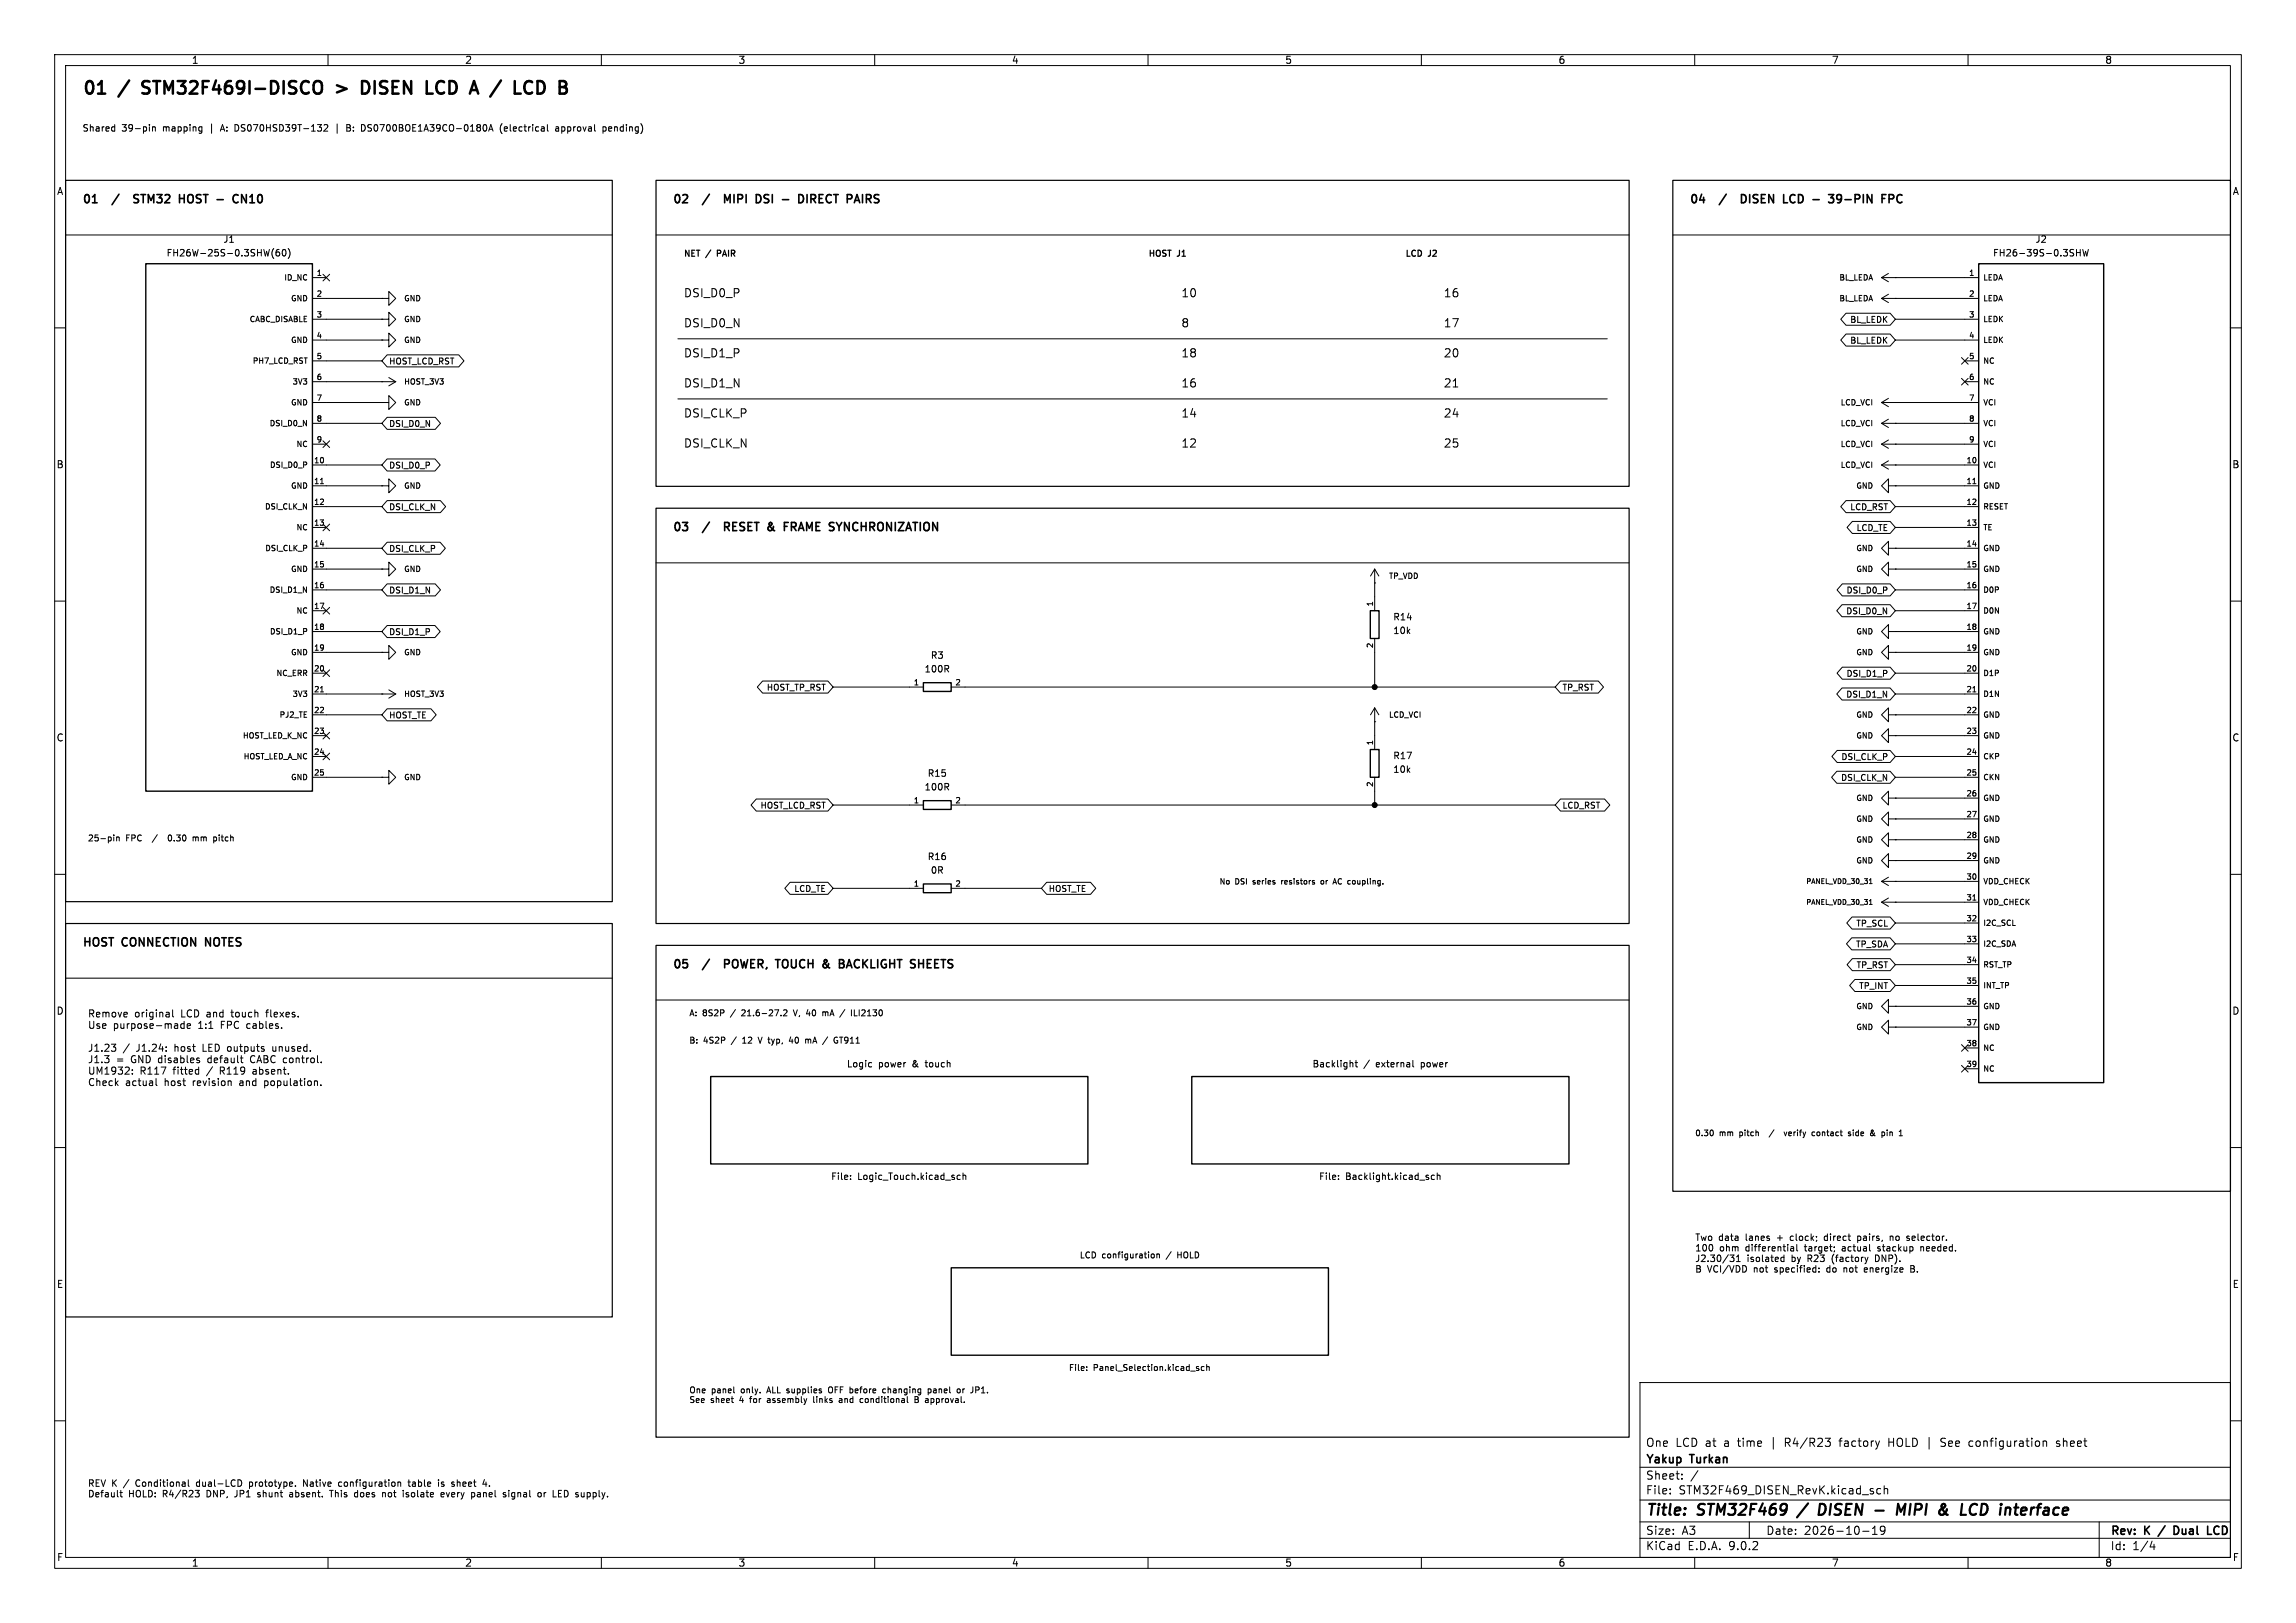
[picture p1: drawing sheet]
<svg xmlns="http://www.w3.org/2000/svg" width="420mm" height="297mm" viewBox="0 0 420 297" stroke-linecap="round" stroke-linejoin="round" font-family="sans-serif">
<defs><g id="words">
<g font-size="3.2">
<text x="15" y="18.4">01</text>
<text x="27.1" y="18.4">STM32F469I-DISCO</text>
<text x="69.1" y="18.4">DISEN</text>
<text x="81.8" y="18.4">LCD</text>
<text x="95.6" y="18.4">/</text>
<text x="100.7" y="18.4">LCD</text>
</g>
<g font-size="2.8">
<text x="301" y="277.9">Title:</text>
<text x="310.6" y="277.9">STM32F469</text>
<text x="334.3" y="277.9">DISEN</text>
<text x="350.2" y="277.9">MIPI</text>
<text x="358.7" y="277.9">&amp;</text>
<text x="363.5" y="277.9">LCD</text>
<text x="371.5" y="277.9">interface</text>
</g>
<g font-size="2.1">
<text x="15" y="38">01</text>
<text x="26.4" y="38">STM32</text>
<text x="35.3" y="38">HOST</text>
<text x="42.7" y="38">-</text>
<text x="46.3" y="38">CN10</text>
<text x="123" y="38">02</text>
<text x="134.4" y="38">MIPI</text>
<text x="140.8" y="38">DSI</text>
<text x="146.2" y="38">-</text>
<text x="149.8" y="38">DIRECT</text>
<text x="159.2" y="38">PAIRS</text>
<text x="309" y="38">04</text>
<text x="320.4" y="38">DISEN</text>
<text x="328.7" y="38">LCD</text>
<text x="334.7" y="38">-</text>
<text x="338.3" y="38">39-PIN</text>
<text x="125" y="54.7">DSI_D0_P</text>
<text x="216" y="54.7">10</text>
<text x="264" y="54.7">16</text>
<text x="125" y="65.7">DSI_D1_P</text>
<text x="125" y="60.2">DSI_D0_N</text>
<text x="216" y="60.2">8</text>
<text x="216" y="65.7">18</text>
<text x="264" y="65.7">20</text>
<text x="264" y="60.2">17</text>
<text x="125" y="71.2">DSI_D1_N</text>
<text x="216" y="71.2">16</text>
<text x="264" y="71.2">21</text>
<text x="125" y="76.7">DSI_CLK_P</text>
<text x="216" y="76.7">14</text>
<text x="264" y="76.7">24</text>
<text x="125" y="82.2">DSI_CLK_N</text>
<text x="216" y="82.2">12</text>
<text x="264" y="82.2">25</text>
<text x="123" y="98">03</text>
<text x="134.4" y="98">RESET</text>
<text x="142.9" y="98">&amp;</text>
<text x="146.5" y="98">FRAME SYNCHRONIZATION</text>
<text x="15" y="174">HOST</text>
<text x="22.5" y="174">CONNECTION</text>
<text x="38.3" y="174">NOTES</text>
<text x="123" y="178">05</text>
<text x="134.4" y="178">POWER,</text>
<text x="144.5" y="178">TOUCH</text>
<text x="153.6" y="178">&amp;</text>
<text x="157.2" y="178">BACKLIGHT SHEETS</text>
<text x="301" y="268.2">Yakup</text>
<text x="301" y="265">One</text>
<text x="306.5" y="265">LCD at</text>
<text x="309.3" y="268.2">Turkan</text>
<text x="315.5" y="265">a</text>
<text x="318.2" y="265">time</text>
<text x="324.3" y="265">|</text>
<text x="327.1" y="265">R4/R23</text>
<text x="337.2" y="265">factory</text>
<text x="346.3" y="265">HOLD</text>
<text x="356.2" y="265">See</text>
<text x="361.5" y="265">configuration</text>
<text x="377.7" y="265">sheet</text>
<text x="301" y="273.7">File:</text>
<text x="301" y="271">Sheet:</text>
<text x="307.1" y="273.7">STM32F469_DISEN_RevK.kicad_sch</text>
<text x="301" y="281.1">Size:</text>
<text x="307.6" y="281.1">A3</text>
<text x="323" y="281.1">Date:</text>
<text x="330" y="281.1">2026-10-19</text>
<text x="386" y="281.3">Rev:</text>
<text x="392.4" y="281.3">K</text>
<text x="398.9" y="281.3">Dual</text>
<text x="405.7" y="281.3">LCD</text>
<text x="301" y="283.9">KiCad</text>
<text x="308.7" y="283.9">E.D.A.</text>
<text x="316.3" y="283.9">9.0.2</text>
<text x="386" y="283.9">Id:</text>
<text x="390.1" y="283.9">1/4</text>
</g>
<g font-size="1.8">
<text x="35" y="11.9">1</text>
<text x="85" y="11.9">2</text>
<text x="135" y="11.9">3</text>
<text x="185" y="11.9">4</text>
<text x="235" y="11.9">5</text>
<text x="285" y="11.9">6</text>
<text x="335" y="11.9">7</text>
<text x="385" y="11.9">8</text>
<text x="10.3" y="35.9">A</text>
<text x="408.3" y="35.9">A</text>
<text x="10.3" y="85.9">B</text>
<text x="408.2" y="85.9">B</text>
<text x="10.3" y="135.9">C</text>
<text x="408.2" y="135.9">C</text>
<text x="10.3" y="185.9">D</text>
<text x="408.2" y="185.9">D</text>
<text x="16" y="186.5">Remove</text>
<text x="16" y="188.6">Use</text>
<text x="20.7" y="188.6">purpose-made</text>
<text x="24.6" y="186.5">original</text>
<text x="33.2" y="186.5">LCD and</text>
<text x="36.4" y="188.6">1:1</text>
<text x="40.7" y="188.6">FPC</text>
<text x="42.8" y="186.5">touch</text>
<text x="45.6" y="188.6">cables.</text>
<text x="49.4" y="186.5">flexes.</text>
<text x="16" y="192.8">J1.23</text>
<text x="16" y="194.9">J1.3</text>
<text x="16" y="197">UM1932:</text>
<text x="21.3" y="194.9">=</text>
<text x="22.5" y="192.8">/</text>
<text x="24.1" y="194.9">GND disables</text>
<text x="25.1" y="192.8">J1.24:</text>
<text x="25.6" y="197">R117</text>
<text x="31.8" y="197">fitted</text>
<text x="32.2" y="192.8">host</text>
<text x="37.5" y="192.8">LED outputs</text>
<text x="38.1" y="197">/</text>
<text x="38.5" y="194.9">default</text>
<text x="40.7" y="197">R119</text>
<text x="46.5" y="194.9">CABC control.</text>
<text x="46.9" y="197">absent.</text>
<text x="50.7" y="192.8">unused.</text>
<text x="16" y="199.1">Check</text>
<text x="22.9" y="199.1">actual</text>
<text x="30.2" y="199.1">host</text>
<text x="35.5" y="199.1">revision</text>
<text x="44.3" y="199.1">and</text>
<text x="49" y="199.1">population.</text>
<text x="10.3" y="235.9">E</text>
<text x="408.3" y="235.9">E</text>
<text x="10.3" y="285.9">F</text>
<text x="35" y="286.9">1</text>
<text x="85" y="286.9">2</text>
<text x="135" y="286.9">3</text>
<text x="185" y="286.9">4</text>
<text x="235" y="286.9">5</text>
<text x="285" y="286.9">6</text>
<text x="335" y="286.9">7</text>
<text x="385" y="286.9">8</text>
<text x="408.3" y="285.9">F</text>
</g>
<g font-size="1.7">
<text x="15" y="24.4">Shared</text>
<text x="22.3" y="24.4">39-pin</text>
<text x="29.9" y="24.4">mapping</text>
<text x="38.7" y="24.4">|</text>
<text x="41" y="24.4">A: DS070HSD39T-132</text>
<text x="64.6" y="24.4">B:</text>
<text x="67.5" y="24.4">DS0700BOE1A39CO-0180A</text>
<text x="93.1" y="24.4">(electrical</text>
<text x="103.5" y="24.4">approval</text>
<text x="112.3" y="24.4">pending)</text>
<text x="30.4" y="47.1">FH26W-25S-0.3SHW(60)</text>
<text x="40.8" y="44.6">J1</text>
<text x="364.5" y="47.1">FH26-39S-0.3SHW</text>
<text x="372.2" y="44.6">J2</text>
<text x="254.8" y="113.7">R14</text>
<text x="254.8" y="116.2">10k</text>
<text x="169" y="123.3">100R</text>
<text x="170.2" y="120.8">R3</text>
<text x="169.6" y="142.3">R15</text>
<text x="254.8" y="139.1">R17</text>
<text x="254.8" y="141.6">10k</text>
<text x="169" y="144.8">100R</text>
<text x="169.6" y="157.6">R16</text>
<text x="170.2" y="160.1">0R</text>
<text x="154.8" y="195.5">Logic</text>
<text x="160.7" y="195.5">power</text>
<text x="167" y="195.5">&amp;</text>
<text x="169.6" y="195.5">touch</text>
<text x="240" y="195.5">Backlight</text>
<text x="249.5" y="195.5">/</text>
<text x="251.9" y="195.5">external</text>
<text x="260.2" y="195.5">power</text>
<text x="151.9" y="216.1">File:</text>
<text x="156.9" y="216.1">Logic_Touch.kicad_sch</text>
<text x="241.2" y="216.1">File:</text>
<text x="246.2" y="216.1">Backlight.kicad_sch</text>
<text x="310" y="227.4">Two</text>
<text x="314.4" y="227.4">data</text>
<text x="319.5" y="227.4">lanes</text>
<text x="325.4" y="227.4">+</text>
<text x="328" y="227.4">clock;</text>
<text x="334.5" y="227.4">direct</text>
<text x="340.7" y="227.4">pairs,</text>
<text x="346.9" y="227.4">no</text>
<text x="350.2" y="227.4">selector.</text>
<text x="310" y="229.3">100</text>
<text x="310" y="231.3">J2.30/31</text>
<text x="310" y="233.2">B</text>
<text x="312.3" y="233.2">VCI/VDD</text>
<text x="314.6" y="229.3">ohm</text>
<text x="319.5" y="229.3">differential</text>
<text x="319.6" y="231.3">isolated</text>
<text x="320.9" y="233.2">not</text>
<text x="324.9" y="233.2">specified:</text>
<text x="327.9" y="231.3">by</text>
<text x="330.5" y="229.3">target;</text>
<text x="331" y="231.3">R23</text>
<text x="334.7" y="233.2">do</text>
<text x="335.6" y="231.3">(factory</text>
<text x="337.5" y="229.3">actual</text>
<text x="338" y="233.2">not</text>
<text x="342" y="233.2">energize</text>
<text x="343.8" y="231.3">DNP).</text>
<text x="344.2" y="229.3">stackup</text>
<text x="350.7" y="233.2">B.</text>
<text x="352.3" y="229.3">needed.</text>
<text x="16" y="272.4">REV K</text>
<text x="16" y="274.3">Default</text>
<text x="22.8" y="272.4">/</text>
<text x="23.5" y="274.3">HOLD:</text>
<text x="25.2" y="272.4">Conditional</text>
<text x="29.9" y="274.3">R4/R23</text>
<text x="36.5" y="272.4">dual-LCD</text>
<text x="38.1" y="274.3">DNP,</text>
<text x="43.5" y="274.3">JP1</text>
<text x="46.3" y="272.4">prototype.</text>
<text x="47.9" y="274.3">shunt</text>
<text x="53.9" y="274.3">absent.</text>
<text x="56.4" y="272.4">Native</text>
<text x="61.6" y="274.3">This</text>
<text x="63.1" y="272.4">configuration</text>
<text x="66.3" y="274.3">does</text>
<text x="71.6" y="274.3">not</text>
<text x="75.5" y="274.3">isolate</text>
<text x="76.1" y="272.4">table</text>
<text x="81.8" y="272.4">is</text>
<text x="82.7" y="274.3">every</text>
<text x="84.5" y="272.4">sheet</text>
<text x="88.5" y="274.3">panel</text>
<text x="94.5" y="274.3">signal</text>
<text x="101.1" y="274.3">or</text>
<text x="104.1" y="274.3">LED supply.</text>
</g>
<g font-size="1.5">
<text x="125" y="47.5">NET</text>
<text x="131.7" y="47.5">PAIR</text>
<text x="210" y="47.5">HOST</text>
<text x="215.5" y="47.5">J1</text>
<text x="257" y="47.5">LCD</text>
<text x="261.4" y="47.5">J2</text>
<text x="338.3" y="59.3">BL_LEDK</text>
<text x="338.3" y="63.1">BL_LEDK</text>
<text x="71.1" y="66.9">HOST_LCD_RST</text>
<text x="71.1" y="78.3">DSI_D0_N</text>
<text x="71.1" y="85.9">DSI_D0_P</text>
<text x="71.1" y="93.6">DSI_CLK_N</text>
<text x="338.3" y="93.6">LCD_RST</text>
<text x="71.1" y="101.2">DSI_CLK_P</text>
<text x="339.5" y="97.4">LCD_TE</text>
<text x="71.1" y="108.8">DSI_D1_N</text>
<text x="337.6" y="112.6">DSI_D0_N</text>
<text x="337.6" y="108.8">DSI_D0_P</text>
<text x="71.1" y="116.4">DSI_D1_P</text>
<text x="337.6" y="124">DSI_D1_P</text>
<text x="71.1" y="131.7">HOST_TE</text>
<text x="140.1" y="126.6">HOST_TP_RST</text>
<text x="285.7" y="126.6">TP_RST</text>
<text x="337.6" y="127.9">DSI_D1_N</text>
<text x="336.6" y="143.1">DSI_CLK_N</text>
<text x="336.7" y="139.3">DSI_CLK_P</text>
<text x="139" y="148.2">HOST_LCD_RST</text>
<text x="285.7" y="148.2">LCD_RST</text>
<text x="16" y="154.3">25-pin</text>
<text x="23" y="154.3">FPC</text>
<text x="28.3" y="154.3">/</text>
<text x="31.6" y="154.3">0.30</text>
<text x="36.4" y="154.3">mm</text>
<text x="40.4" y="154.3">pitch</text>
<text x="145.2" y="163.4">LCD_TE</text>
<text x="191.7" y="163.4">HOST_TE</text>
<text x="339.4" y="173.6">TP_SDA</text>
<text x="339.4" y="169.8">TP_SCL</text>
<text x="339.5" y="177.4">TP_RST</text>
<text x="339.9" y="181.2">TP_INT</text>
<text x="126" y="191.3">B:</text>
<text x="126" y="186.3">A:</text>
<text x="128.5" y="186.3">8S2P</text>
<text x="128.7" y="191.3">4S2P</text>
<text x="133.9" y="186.3">/</text>
<text x="134" y="191.3">/</text>
<text x="136.1" y="186.3">21.6-27.2</text>
<text x="136.2" y="191.3">12</text>
<text x="139.4" y="191.3">V typ,</text>
<text x="145.5" y="191.3">40</text>
<text x="145.9" y="186.3">V,</text>
<text x="148.4" y="186.3">40</text>
<text x="148.7" y="191.3">mA</text>
<text x="151.6" y="186.3">mA</text>
<text x="152.1" y="191.3">/</text>
<text x="154.4" y="191.3">GT911</text>
<text x="155.1" y="186.3">/</text>
<text x="157.3" y="186.3">ILI2130</text>
<text x="310" y="208.3">0.30</text>
<text x="314.5" y="208.3">mm</text>
<text x="318.4" y="208.3">pitch</text>
<text x="327.6" y="208.3">verify</text>
<text x="332.9" y="208.3">contact</text>
<text x="339.8" y="208.3">side</text>
<text x="344" y="208.3">&amp;</text>
<text x="346.4" y="208.3">pin</text>
<text x="197.4" y="230.5">LCD</text>
<text x="201.6" y="230.5">configuration</text>
<text x="213.5" y="230.5">/</text>
<text x="215.8" y="230.5">HOLD</text>
<text x="195.4" y="251.1">File:</text>
<text x="200" y="251.1">Panel_Selection.kicad_sch</text>
<text x="126" y="255.3">One</text>
<text x="126" y="257.1">See</text>
<text x="130" y="257.1">sheet</text>
<text x="130.2" y="255.3">panel</text>
<text x="135.5" y="257.1">4</text>
<text x="135.7" y="255.3">only.</text>
<text x="137.6" y="257.1">for</text>
<text x="140.7" y="255.3">ALL</text>
<text x="141" y="257.1">assembly</text>
<text x="144.5" y="255.3">supplies</text>
<text x="149.7" y="257.1">links</text>
<text x="152.4" y="255.3">OFF before</text>
<text x="154.6" y="257.1">and</text>
<text x="158.7" y="257.1">conditional</text>
<text x="162.8" y="255.3">changing</text>
<text x="168.9" y="257.1">B</text>
<text x="171.1" y="257.1">approval.</text>
<text x="171.3" y="255.3">panel</text>
<text x="176.9" y="255.3">or</text>
<text x="179.7" y="255.3">JP1.</text>
</g>
<g font-size="1.4">
<text x="51.9" y="51.5">ID_NC</text>
<text x="57.8" y="50.5">1</text>
<text x="336.4" y="51.5">BL_LEDA</text>
<text x="360.1" y="50.5">1</text>
<text x="362.7" y="51.5">LEDA</text>
<text x="45.5" y="59.1">CABC_DISABLE</text>
<text x="53.1" y="55.3">GND</text>
<text x="57.8" y="54.4">2</text>
<text x="57.8" y="58.2">3</text>
<text x="73.8" y="55.3">GND</text>
<text x="73.8" y="59.1">GND</text>
<text x="336.4" y="55.3">BL_LEDA</text>
<text x="360.1" y="54.4">2</text>
<text x="360.1" y="58.2">3</text>
<text x="362.7" y="55.3">LEDA</text>
<text x="362.7" y="59.1">LEDK</text>
<text x="53.1" y="63">GND</text>
<text x="57.8" y="62">4</text>
<text x="57.8" y="65.8">5</text>
<text x="73.8" y="63">GND</text>
<text x="360.1" y="62">4</text>
<text x="360.1" y="65.8">5</text>
<text x="362.7" y="63">LEDK</text>
<text x="46.1" y="66.8">PH7_LCD_RST</text>
<text x="53.4" y="70.6">3V3</text>
<text x="57.8" y="69.6">6</text>
<text x="73.8" y="70.6">HOST_3V3</text>
<text x="360.1" y="69.6">6</text>
<text x="362.7" y="66.8">NC</text>
<text x="362.7" y="70.6">NC</text>
<text x="53.1" y="74.4">GND</text>
<text x="57.8" y="73.4">7</text>
<text x="57.8" y="77.2">8</text>
<text x="73.8" y="74.4">GND</text>
<text x="336.6" y="74.4">LCD_VCI</text>
<text x="360.1" y="73.4">7</text>
<text x="360.1" y="77.2">8</text>
<text x="362.7" y="74.4">VCI</text>
<text x="49.2" y="78.2">DSI_D0_N</text>
<text x="54.1" y="82">NC</text>
<text x="57.8" y="81">9</text>
<text x="336.6" y="78.2">LCD_VCI</text>
<text x="336.6" y="82">LCD_VCI</text>
<text x="360.1" y="81">9</text>
<text x="362.7" y="78.2">VCI</text>
<text x="362.7" y="82">VCI</text>
<text x="49.2" y="85.8">DSI_D0_P</text>
<text x="53.1" y="89.6">GND</text>
<text x="57.3" y="84.8">10</text>
<text x="57.3" y="88.6">11</text>
<text x="73.8" y="89.6">GND</text>
<text x="336.6" y="85.8">LCD_VCI</text>
<text x="339.4" y="89.6">GND</text>
<text x="359.6" y="84.8">10</text>
<text x="359.6" y="88.6">11</text>
<text x="362.7" y="85.8">VCI</text>
<text x="362.7" y="89.6">GND</text>
<text x="48.3" y="93.4">DSI_CLK_N</text>
<text x="57.3" y="92.5">12</text>
<text x="359.6" y="92.5">12</text>
<text x="362.7" y="93.4">RESET</text>
<text x="48.4" y="101.1">DSI_CLK_P</text>
<text x="54.1" y="97.2">NC</text>
<text x="57.3" y="96.3">13</text>
<text x="57.3" y="100.1">14</text>
<text x="339.4" y="101.1">GND</text>
<text x="359.6" y="96.3">13</text>
<text x="359.6" y="100.1">14</text>
<text x="362.7" y="97.2">TE</text>
<text x="362.7" y="101.1">GND</text>
<text x="53.1" y="104.9">GND</text>
<text x="57.3" y="103.9">15</text>
<text x="57.3" y="107.7">16</text>
<text x="73.8" y="104.9">GND</text>
<text x="254" y="106.1">TP_VDD</text>
<text x="339.4" y="104.9">GND</text>
<text x="359.6" y="103.9">15</text>
<text x="359.6" y="107.7">16</text>
<text x="362.7" y="104.9">GND</text>
<text x="49.2" y="108.7">DSI_D1_N</text>
<text x="54.1" y="112.5">NC</text>
<text x="57.3" y="111.5">17</text>
<text x="251.2" y="111.1" transform="rotate(-90 251.2 111.1)">1</text>
<text x="359.6" y="111.5">17</text>
<text x="362.7" y="108.7">D0P</text>
<text x="362.7" y="112.5">D0N</text>
<text x="49.2" y="116.3">DSI_D1_P</text>
<text x="57.3" y="115.3">18</text>
<text x="57.3" y="119.1">19</text>
<text x="251.2" y="118.7" transform="rotate(-90 251.2 118.7)">2</text>
<text x="339.4" y="116.3">GND</text>
<text x="359.6" y="115.3">18</text>
<text x="359.6" y="119.1">19</text>
<text x="362.7" y="116.3">GND</text>
<text x="50.4" y="123.9">NC_ERR</text>
<text x="53.1" y="120.1">GND</text>
<text x="57.3" y="122.9">20</text>
<text x="73.8" y="120.1">GND</text>
<text x="167" y="125.5">1</text>
<text x="174.7" y="125.5">2</text>
<text x="339.4" y="120.1">GND</text>
<text x="359.6" y="122.9">20</text>
<text x="362.7" y="120.1">GND</text>
<text x="362.7" y="123.9">D1P</text>
<text x="51" y="131.5">PJ2_TE</text>
<text x="53.4" y="127.7">3V3</text>
<text x="57.3" y="126.7">21</text>
<text x="57.3" y="130.6">22</text>
<text x="73.8" y="127.7">HOST_3V3</text>
<text x="254" y="131.5">LCD_VCI</text>
<text x="339.4" y="131.5">GND</text>
<text x="359.6" y="126.7">21</text>
<text x="359.6" y="130.6">22</text>
<text x="362.7" y="127.7">D1N</text>
<text x="362.7" y="131.5">GND</text>
<text x="44.3" y="135.3">HOST_LED_K_NC</text>
<text x="57.3" y="134.4">23</text>
<text x="251.2" y="136.5" transform="rotate(-90 251.2 136.5)">1</text>
<text x="339.4" y="135.3">GND</text>
<text x="359.6" y="134.4">23</text>
<text x="362.7" y="135.3">GND</text>
<text x="44.4" y="139.2">HOST_LED_A_NC</text>
<text x="53.1" y="143">GND</text>
<text x="57.3" y="138.2">24</text>
<text x="57.3" y="142">25</text>
<text x="73.8" y="143">GND</text>
<text x="359.6" y="138.2">24</text>
<text x="359.6" y="142">25</text>
<text x="362.7" y="139.2">CKP</text>
<text x="362.7" y="143">CKN</text>
<text x="167" y="147.1">1</text>
<text x="174.7" y="147.1">2</text>
<text x="251.2" y="144.1" transform="rotate(-90 251.2 144.1)">2</text>
<text x="339.4" y="146.8">GND</text>
<text x="359.6" y="145.8">26</text>
<text x="359.6" y="149.6">27</text>
<text x="362.7" y="146.8">GND</text>
<text x="339.4" y="150.6">GND</text>
<text x="339.4" y="154.4">GND</text>
<text x="359.6" y="153.4">28</text>
<text x="362.7" y="150.6">GND</text>
<text x="362.7" y="154.4">GND</text>
<text x="339.4" y="158.2">GND</text>
<text x="359.6" y="157.2">29</text>
<text x="359.6" y="161">30</text>
<text x="362.7" y="158.2">GND</text>
<text x="167" y="162.3">1</text>
<text x="174.7" y="162.3">2</text>
<text x="223" y="162.2">No</text>
<text x="226" y="162.2">DSI</text>
<text x="229.4" y="162.2">series</text>
<text x="234.9" y="162.2">resistors</text>
<text x="242.4" y="162.2">or</text>
<text x="244.9" y="162.2">AC coupling.</text>
<text x="359.6" y="164.8">31</text>
<text x="362.7" y="162">VDD_CHECK</text>
<text x="362.7" y="165.8">VDD_CHECK</text>
<text x="359.6" y="168.7">32</text>
<text x="359.6" y="172.5">33</text>
<text x="362.7" y="169.6">I2C_SCL</text>
<text x="362.7" y="173.4">I2C_SDA</text>
<text x="359.6" y="176.3">34</text>
<text x="362.7" y="177.3">RST_TP</text>
<text x="339.4" y="184.9">GND</text>
<text x="359.6" y="180.1">35</text>
<text x="359.6" y="183.9">36</text>
<text x="362.7" y="181.1">INT_TP</text>
<text x="362.7" y="184.9">GND</text>
<text x="339.4" y="188.7">GND</text>
<text x="359.6" y="187.7">37</text>
<text x="359.6" y="191.5">38</text>
<text x="362.7" y="188.7">GND</text>
<text x="359.6" y="195.3">39</text>
<text x="362.7" y="192.5">NC</text>
<text x="362.7" y="196.3">NC</text>
</g>
<g font-size="1.3">
<text x="330.3" y="162">PANEL_VDD_30_31</text>
<text x="330.3" y="165.8">PANEL_VDD_30_31</text>
</g>
</g></defs>
<g fill="none" stroke="#000" stroke-width=".18">
<path d="M10 10h400v277h-400zM12 12h396v273h-396zM60 10v2M110 10v2M160 10v2M210 10v2M260 10v2M310 10v2M360 10v2M20.9 23.2l.1 .1M21 22.8v1.2M21 23.9l-.1 .1"/>
<path d="M27.9 23.2v.8M27.9 23.3l.2-.1 .3 .1v.7M36.8 23.2l.1 .1M36.9 23.2v1l-.1 .1M36.9 23.9l-.1 .1M40.7 22.8l-.4 1.2M59.3 22.9l.4-.1 .3 .3-.8 .9h.8M61.7 22.7v1.7M63.4 23.4h.4M63.8 23.4l.3-.3-.1-.2-.6-.1v1.2h.5l.2-.2M63.8 23.4l.3 .2M66.6 22.9l.2 .4-.2 .6"/>
<path d="M89.4 24l.4-1.2 .4 1.2M89.5 23.7h.6M91.8 22.6a1.38 1.38 0 0 0 0 1.9M92.6 23.2l-.4 .2 .1 .5 .3 .1M92.8 23.5l-.6 .1M101.7 23.3h.4l.1 .7M102.2 23.5h-.4l-.2 .2 .2 .3 .4-.1M102.8 23.9l.3 .1M102.8 23.2v1.2M103.1 23.2l-.3 .1M110.3 23.3l.3-.1 .3 .2-.1 .5h-.5M111.8 23.3l-.3-.1-.2 .2 .1 .5h.4"/>
<path d="M111.9 23.5l-.6 .1M12 43h100M49.7 46.5l.4 .8M50.1 45.5l-.4 .8M51.1 45.6l-.4 .1-.2 .2v.7l.2 .2 .4-.1 .1-.4-.1-.1-.4-.1-.2 .2M51.7 45.8l.2-.2a.64 .64 0 0 1 .4 .6 .64 .64 0 0 1-.4 .6l-.3-.4zM52.7 45.5a1.38 1.38 0 0 1 0 1.8M57.1 50.8h2.6M57.1 54.6h12.7M57.1 58.4h12.7M59.1 50.2l1.2 1.2M60.3 50.2l-1.2 1.2"/>
<path d="M69.8 54.6h1.3v-1.3l1.3 1.3-1.3 1.3v-1.3M69.8 54.6h.1M69.8 58.4h1.3v-1.2l1.3 1.2-1.3 1.3v-1.3M69.8 58.4h.1M120 43h178M306 43h102M337.7 57.3h8l1 1.1-1 1.1h-8l-1-1.1zM344.2 50.8l1.2 .8M344.2 50.8h17.7M344.2 54.6l1.2 .8M344.2 54.6h17.7M345.4 50l-1.2 .8"/>
<path d="M345.4 53.8l-1.2 .8M346.7 50.8h.1M346.7 54.6h.1M346.7 58.4h15.2M379.8 45.6v1.2M379.8 46.2h.7M380.5 45.6v1.2M381 45.6l.3 1.2 .2-.8 .2 .8 .3-1.2M10 60h2M57.1 77.5h12.7M57.1 69.9h15.3M57.1 62.2h12.7"/>
<path d="M57.1 66h12.7M57.1 73.7h12.7M69.8 73.7h1.3v-1.3l1.3 1.3-1.3 1.2v-1.2M69.8 73.7h.1M69.8 69.9h.1M69.8 62.2h1.3v-1.2l1.3 1.2-1.3 1.3v-1.3M69.8 62.2h.1M70.8 64.9h13.1l1 1.1-1 1.1h-13.1l-1-1.1zM70.8 76.4h8.8l1 1.1-1 1.1h-8.8l-1-1.1zM71.1 69.1l1.3 .8M72.4 69.9l-1.3 .7M124 73h170"/>
<path d="M124 62h170M265.8 70.8h.9M337.7 61.1h8l1 1.1-1 1.1h-8l-1-1.1zM344.2 77.5l1.2 .7M344.2 77.5h17.7M344.2 73.7h17.7M344.2 73.7l1.2 .7M345.4 76.7l-1.2 .8M345.4 72.9l-1.2 .8M346.7 77.5h.1M346.7 73.7h.1M346.7 62.2h15.2"/>
<path d="M358.8 65.4l1.2 1.2M358.8 69.2l1.2 1.3M359.4 69.9h2.5M359.4 66h2.5M360 65.4l-1.2 1.2M360 69.2l-1.2 1.3M408 60h2M57.1 81.3h2.6M57.1 85.1h12.7M57.1 88.9h12.7M57.1 92.7h12.7M57.1 96.5h2.6"/>
<path d="M58.6 88.5h.6M59.1 80.7l1.2 1.2M59.1 95.9l1.2 1.2M60.3 80.7l-1.2 1.2M60.3 95.9l-1.2 1.2M69.8 88.9h1.3v-1.3l1.3 1.3-1.3 1.3v-1.3M69.8 88.9h.1M70.8 99.2h9.7l1 1.1-1 1.1h-9.7l-1-1.1zM70.8 91.6h9.8l.9 1.1-.9 1.1h-9.8l-1-1.1zM70.8 84h8.8l.9 1.1-.9 1.1h-8.8l-1-1.1zM337.7 91.6h8l1 1.1-1 1.1h-8l-1-1.1zM338.8 95.4h6.9l1 1.1-1 1.1h-6.9l-.9-1.1z"/>
<path d="M344.2 81.3h17.7M344.2 85.1h17.7M344.2 81.3l1.2 .7M344.2 85.1l1.2 .8M345.4 88.9v-1.3l-1.2 1.3 1.2 1.3v-1.3h1.3M345.4 80.5l-1.2 .8M345.4 84.3l-1.2 .8M346.7 88.9h.1M346.7 81.3h.1M346.7 85.1h.1M346.7 88.9h15.2M346.7 92.7h15.2"/>
<path d="M346.7 96.5h15.2M360.9 88.5h.5M10 110h2M57.1 100.3h12.7M57.1 104.1h12.7M57.1 108h12.7M57.1 111.8h2.6M57.1 115.6h12.7M57.1 119.4h12.7M59.1 111.2l1.2 1.2M60.3 111.2l-1.2 1.2M69.8 104.1h1.3v-1.2l1.3 1.2-1.3 1.3v-1.3"/>
<path d="M69.8 104.1h.1M69.8 119.4h1.3v-1.3l1.3 1.3-1.3 1.3v-1.3M69.8 119.4h.1M70.8 114.5h8.8l.9 1.1-.9 1.1h-8.8l-1-1.1zM70.8 106.8h8.8l1 1.2-1 1.1h-8.8l-1-1.1zM120 103h178M251.5 106.7h.1M251.5 104.1v7.7M251.5 116.8v8.9M251.5 104.1l-.8 1.3M251.5 104.1l.7 1.3M336.9 110.7h8.8l1 1.1-1 1.1h-8.8l-.9-1.1z"/>
<path d="M337 106.8h8.7l1 1.2-1 1.1h-8.7l-1-1.1zM345.4 100.3v-1.2l-1.2 1.2 1.2 1.3v-1.3h1.3M345.4 104.1v-1.2l-1.2 1.2 1.2 1.3v-1.3h1.3M345.4 119.4v-1.3l-1.2 1.3 1.2 1.3v-1.3h1.3M345.4 115.6v-1.3l-1.2 1.3 1.2 1.2v-1.2h1.3M346.7 100.3h.1M346.7 104.1h.1M346.7 119.4h.1M346.7 115.6h.1M346.7 100.3h15.2M346.7 104.1h15.2M346.7 108h15.2"/>
<path d="M346.7 111.8h15.2M346.7 115.6h15.2M346.7 119.4h15.2M408 110h2M57.1 127h15.3M57.1 123.2h2.6M57.1 130.8h12.7M57.1 134.6h2.6M57.1 138.4h2.6M58.6 126.6h.6M59.1 137.8l1.2 1.2M59.1 134l1.2 1.2"/>
<path d="M59.1 122.6l1.2 1.2M60.3 137.8l-1.2 1.2M60.3 134l-1.2 1.2M60.3 122.6l-1.2 1.2M69.8 127h.1M70.8 129.7h8l1 1.1-1 1.1h-8l-1-1.1zM71.1 126.2l1.3 .8M72.4 127l-1.3 .8M139.5 124.6h11.9l1 1.1-1 1.1h-11.9l-1-1.1zM152.4 125.7h16.5M174 125.7h110.5M251.5 132.1h.1"/>
<path d="M251.5 129.5v7.7M251.5 129.5l-.8 1.3M251.5 129.5l.7 1.3M285.4 124.6h7l.9 1.1-.9 1.1h-7l-.9-1.1zM336.1 137.3h9.6l1 1.1-1 1.1h-9.6l-1-1.1zM336.9 125.9h8.8l1 1.1-1 1.1h-8.8l-.9-1.1zM337 122.1h8.7l1 1.1-1 1.1h-8.7l-1-1.1zM345.4 134.6v-1.2l-1.2 1.2 1.2 1.3v-1.3h1.3M345.4 130.8v-1.3l-1.2 1.3 1.2 1.3v-1.3h1.3M346.7 134.6h.1M346.7 130.8h.1M346.7 127h15.2"/>
<path d="M346.7 123.2h15.2M346.7 130.8h15.2M346.7 134.6h15.2M346.7 138.4h15.2M360.9 126.6h.5M10 160h2M20.8 152.8v.1M20.8 153.2v.7M21.3 153.2v.7M21.3 153.3l.5-.1v.7M31.2 152.8h-.1a.59 .59 0 0 0-.3 .5 .59 .59 0 0 0 .3 .6l.1-.1M35.3 153.3l.3-.1 .2 .1"/>
<path d="M35.3 153.2v.7M35.8 153.3v.6M36 153.2l-.2 .1M39.2 153.2h.2l.2 .2v.4l-.4 .1M57.1 142.2h12.7M69.8 142.2h1.3v-1.2l1.3 1.2-1.3 1.3v-1.3M69.8 142.2h.1M138.3 146.2h13.1l1 1.1-1 1.1h-13.1l-.9-1.1zM152.4 147.3h16.5M174 147.3h110.5M251.5 142.2v5.1M285.4 146.2h8.1l1 1.1-1 1.1h-8.1l-.9-1.1z"/>
<path d="M336 141.1h9.7l1 1.1-1 1.1h-9.7l-1-1.1zM345.4 157.5v-1.3l-1.2 1.3 1.2 1.3v-1.3h1.3M345.4 149.9v-1.3l-1.2 1.3 1.2 1.2v-1.2h1.3M345.4 153.7v-1.3l-1.2 1.3 1.2 1.2v-1.2h1.3M345.4 146.1v-1.3l-1.2 1.3 1.2 1.2v-1.2h1.3M346.7 157.5h.1M346.7 149.9h.1M346.7 153.7h.1M346.7 146.1h.1M346.7 142.2h15.2M346.7 146.1h15.2M346.7 149.9h15.2"/>
<path d="M346.7 153.7h15.2M346.7 157.5h15.2M408 160h2M12 179h100M144.5 161.5h6.9l1 1.1-1 1.1h-6.9l-.9-1.1zM152.4 162.6h16.5M174 162.6h16.5M191.5 161.5h8l.9 1.1-.9 1.1h-8l-1-1.1zM234.4 161.1v.7M234.5 161.2l-.1 .1M242 161.1l-.4 .2 .1 .4 .3 .1M243.8 161.8l.3-1 .4 1"/>
<path d="M243.9 161.5h.5M338.7 171.6h7l1 1.1-1 1.1h-7l-.9-1.1zM338.8 167.8h6.9l1 1.1-1 1.1h-6.9l-1-1.1zM338.8 175.4h6.9l1 1.1-1 1.1h-6.9l-.9-1.1zM339.3 179.2h6.4l1 1.1-1 1.1h-6.4l-1-1.1zM341.9 161.7h.6M341.9 165.5h.6M342 161l.2-.2v.9M342 164.8l.2-.2v.9M344.2 161.3l1.2 .8M344.2 161.3h17.7M344.2 165.1l1.2 .8"/>
<path d="M344.2 165.1h17.7M345.4 160.5l-1.2 .8M345.4 164.3l-1.2 .8M346.7 161.3h.1M346.7 165.1h.1M346.7 168.9h15.2M346.7 172.7h15.2M346.7 176.5h15.2M360.9 164.7h.5M20.4 191.1h.8l-.5 .5M20.9 191.6l.3 .2v.3l-.3 .3M24.2 196.4v.2"/>
<path d="M24.2 195.8v.1M28.5 197.4v1.1l.2 .2M31.6 184.8v1.1l.2 .2M33.7 186.9v1.3M33.7 187.4l-.4-.1-.2 .3 .1 .5h.5M34.2 187.8l.7-.2-.1-.2-.4-.1-.2 .2 .1 .6h.5M36.2 195.7l.1 .1M36.3 194l.2 .2-.2 .3M36.3 193.6l.2 .1M36.3 195.3v1.3M36.3 196.5l-.1 .1M45.8 193.7l.1 .6"/>
<path d="M46.4 195.7l-.1 .1M46.4 196.1l-.2 .2 .2 .3M48.4 197.8v1.3M48.4 198.6l.1 .1M48.5 197.8l-.1 .1M48.6 185.2h.5M49.9 191.5v.7l.4 .2M58.7 198.5v.2M120 183h178M135.8 190.9h.7M135.9 190.1h-.1M138.7 189.8l.3 1.1"/>
<path d="M143.3 184.9l.5-.1 .2 .3-.7 .8h.7M144.6 189.7l-.2 .8h.7M144.9 190.2v.7M145.1 184.8l.4 1.1M147.5 190.2l.3 .1M147.8 184.7l-.3 .8h.7M147.8 190.3v.6M148.3 190.2h-.3l-.2 .1M150.6 185.2h.2l.2 .1M151 185.3v.6M151.1 185.2l-.1 .1M153 190.4h.2v.4l-.2 .1"/>
<path d="M153.1 189.8h.1M153.5 189.8h.7M153.9 189.8v1.1M154.5 184.7l-.9 1.5M156.3 184.8v1.1h.5M159.3 194.4l.1 .1M159.4 195.2h-.1M247.3 194.4l.2 .2v.6M247.9 194.4h.4M248 194v1.1l.3 .1M258.4 194v1.1l.2 .1M345.4 188v-1.3l-1.2 1.3 1.2 1.2v-1.2h1.3"/>
<path d="M345.4 184.2v-1.3l-1.2 1.3 1.2 1.2v-1.2h1.3M346.7 188h.1M346.7 184.2h.1M346.7 180.3h15.2M346.7 184.2h15.2M346.7 188h15.2M358.8 191.2l1.2 1.2M358.8 195l1.2 1.2M359.4 191.8h2.5M359.4 195.6h2.5M360 191.2l-1.2 1.2M360 195l-1.2 1.2"/>
<path d="M10 210h2M155.6 215.7v.1M155.6 215.1v.1M175.6 215.1l-.3-.1-.2 .3 .1 .5h.4M176.2 215.2l.1-.2 .3 .1 .1 .7M176.2 214.6v1.2M244.8 215.7v.1M244.8 215.1v.1M261.3 215.5v.3M262.4 215.1l-.4-.1-.2 .3 .1 .5h.5M262.9 215.2l.2-.2 .3 .1v.7M262.9 214.6v1.2"/>
<path d="M313.3 206.9l.1 .3-.1 .5M324.5 206.7l-.9 1.4M326.4 207.1l.2 .7 .3-.7M331.6 207.8h.4M331.6 207.2h.4M332.5 207.2l-.1 .1 .1 .5M338.5 207.2l-.2-.1-.2 .2 .1 .1 .3 .1v.3h-.4M339 206.8v.1M339 207.1v.7M342.9 207.8h.1M345.7 207.1v.7M346 207.1l-.3 .1"/>
<path d="M408 210h2M210.8 229.5l.3 .2v.4l-.3 .1M211.6 229.6l.4-.1 .1 .7M211.6 229.5v.7M317.2 229.7l-.4 .4 .3 .1 .1 .4-.2 .3h-.4M317.6 230.9h.7M317.9 229.8l-.3 .2M318 229.7v1.2M325.8 230.7l.2 .2 .3-.1M326.3 229.7v1.2M326.3 230.1h-.3l-.2 .1M327.5 226.3v.6"/>
<path d="M327.6 228.9h.5M328 228.2l.1 .7M328.1 228.4l-.5 .1M328.7 227.7v1.1l.1 .1M332.7 232.7v.1M332.7 232.1v.1M334.2 226.2l-.4 .1-.1 .1 .1 .5 .4 .1M334.2 232.1v.6M335.2 230v.8M337 228.5v.4M337.3 232v.8M339.8 226.9h.5"/>
<path d="M339.8 226.3h.5M339.8 226.2v1.2M341 232.2l.1 .5h.4M341.6 232.3l-.6 .1M343.4 229.7h-.3v1.2h.3M343.5 228.9h.3M343.5 228.3v.2h.3M345.8 226.3l.1-.1 .3 .1 .1 .7M345.8 226.2v.8M349.2 226.7v.2M349.5 232.2h.4M349.9 232.2l.3-.3-.1-.2-.6-.1v1.2h.5l.2-.2"/>
<path d="M349.9 232.2l.3 .2M351.4 228.1v.8M351.8 228.2l-.3-.1-.1 .1M134.3 254.8l.1 .1M140.7 255.9l-.3 .1M140.8 256.2h-.3l-.2 .2 .1 .2 .4 .1M143.9 254.8l.3 .1M144 254.5h.1M144.1 254.2h-.1M148.8 255.6v.9l.2 .2M152 253.8a.37 .37 0 0 0-.4 .4v.3a.37 .37 0 0 0 .4 .4M153.5 256h.5v.7"/>
<path d="M154 256.2l-.5 .2 .2 .3 .3-.1M157.5 255.9l.3 .1M157.8 256.6l-.3 .1M162 254.2h-.3l-.2 .2 .1 .4h.4M167.4 255.6v1.1l.5-.1 .1-.1-.1-.4M169.8 254.2h.3l.2 .2-.1 .4h-.4M169.8 254.2v1.1M170.3 256.6l.3 .1M170.6 255.9l-.3 .1M170.9 254.2h-.1M170.9 254.5l-.2 .1 .2 .3M175.4 254.2l.3 .2v.3l-.3 .2"/>
<path d="M176.1 254.2v.7M176.4 254.2l-.3 .2M178 253.8v.8M178.5 254.4l.5-.1 .1-.4-.6-.1v1.1M198.8 250.7v.1M198.8 250.1v.1M219.3 250.1h-.3l-.2 .1 .1 .2 .4 .1v.2h-.5M220.3 250.1h-.4l-.2 .2 .1 .4h.5M220.7 250.2l.5-.1v.7M220.7 249.7v1.1M300 253h108v32h-108zM10 260h2"/>
<path d="M21.9 273.1h.5M22.1 272.7v1.1l.3 .1M34.4 270.8v1l.2 .2M35.7 272.7h.7l-.4 .5 .4 .1v.4l-.2 .2h-.3M36 271.3v.6M42.9 273.9h.1M44 270.9l.2 .4-.2 .6M45.6 271.2v1.2M45.6 271.9l.4 .1M46 271.2l-.4 .1M47.1 273.9h.4M47.1 273.3l.1 .2h.3"/>
<path d="M53.4 273.5h-.3l-.1 .1v.3h.4M55.5 272v-1.2l.7 1.2M60.6 272.7v1.2M62.5 271.3l-.3-.1-.3 .2 .1 .5h.5M65.4 273.9h-.3M65.4 272.7v1.2M70.5 273.3v.6M71.1 273.2l-.1 .5 .1 .2M73.1 271.2l.2 .2v.6M74.3 273.5l.5 .2-.1 .2h-.3M74.3 273.2h.4M74.6 271.2h.5"/>
<path d="M74.8 270.8v1l.3 .2M75.6 271.2l-.1 .1M75.6 271.5l-.2 .2 .2 .3M80.8 273.1l.4 .1v.2l-.5 .1M81.2 271.3l-.3-.1-.2 .2 .1 .1 .4 .2v.2h-.5M81.2 273.9h-.4M81.6 273.1l.3 .8 .3-.8M83.6 270.8v1.2M84 271.2l-.4 .1M87.4 273.2h.4l.1 .7M87.4 273.9h.5M87.9 273.4l-.5 .1"/>
<path d="M89.5 271.9v.1M93.1 272.7v.1M93.1 273.1v.8M93.6 274.3h.4M94 273.1l-.3 .1-.1 .2v.4l.4 .1M99.5 273.1v.8M99.9 273.1l-.4 .3M101.2 272.7v1.2M102.7 272.7h-.5v1.2M103.7 272.8l-.5-.1v1.2h.5M300 278.5h108M300 274.5h108"/>
<path d="M300 268.5h108M305.5 273.2v.2M305.5 272.5v.1M307.7 270.5v.2M307.7 269.8v.1M310.6 269.1l-1.3 1.9M320 278.5v3M336.4 263.7h.5M342.5 279.7l.4-.4v1.5M344 272.5l-.4-.1-.3 .3v.4l.1 .2h.6M344.7 272.5l.2-.1 .3 .1 .1 .9M344.7 271.9v1.5"/>
<path d="M344.8 279.9l-.3 .3h-.3l-.3-.3 .2-.5 .4-.1 .2 .1a.99 .99 0 0 1-.3 1.4h-.3M345.5 263.2v1.5M345.5 263.9h.9M352.9 263v2.2M355 264.6l.6 .1M355.7 263.2h-.4l-.3 .3 .2 .3 .4 .2M360.4 263.7l.5 .1M360.9 264.6l-.5 .1M373.9 263.7h.3l.2 .2v.8M376.7 263.8l-.3-.1-.2 .2v.2l.5 .2v.3h-.5M384 278.5v6.5M408 260h2"/>
<path d="M60 285v2M110 285v2M160 285v2M210 285v2M260 285v2M300 281.5h108M310 285v2M340.7 280.2h1.2M342.5 280.8h.9M360 285v2M393.7 282l-.4 1.1h.9M394 282.6v1"/>
</g>
<g fill="none" stroke="#000" stroke-width=".3">
<path d="M15.6 35.7l.2-.1 .4 .1M16.9 37.1h.9M17.2 35.8l.1-.2v1.5M21.8 35.5l-1.3 2M25.3 35.7l-.5-.1-.2 .1v.5l.6 .3 .1 .3-.2 .3-.6-.1M25.8 35.6h.8M26.2 35.6v1.5M27.1 37.1v-1.5l.5 1.1 .5-1.1v1.5M28.7 35.6h.9l-.5 .6M30.2 35.7l.2-.1 .6 .1M32.8 35.6v1.5M33.7 35.6v1.5"/>
<path d="M35.3 35.8a.5 .5 0 0 0-.6-.2 .5 .5 0 0 0-.4 .5v.5a.5 .5 0 0 0 .7 .5M36.8 35.7l-.6-.1-.2 .1M37.2 35.6h.9M37.6 35.6v1.5M43.6 35.7a.6 .6 0 0 0-.8 0 .6 .6 0 0 0-.2 .8l.1 .2M45.1 35.6v1.5l-.9-1.5v1.5M45.7 37.1h.9M45.8 36h-.1M46 35.8l.1-.2v1.5M47.3 35.7l.2-.1 .3 .1M123.6 35.7l.2-.1 .4 .1M124.9 35.7l.2-.1 .6 .1"/>
<path d="M129.8 35.5l-1.3 2M132.6 37.1v-1.5l.5 1.1 .5-1.1v1.5M134.3 35.6v1.5M135.8 35.7l-.2-.1h-.6v1.5M136.5 35.6v1.5M139.1 35.8l-.4-.2h-.4v1.5M139.8 37l.5 .1M140.6 35.7l-.5-.1-.3 .3 .1 .3 .4 .2M141.3 35.6v1.5M146.9 36.7l.1-.5a.65 .65 0 0 0-.9-.6v1.5M147.6 35.6v1.5M148.3 36.4l.8-.1 .1-.2-.1-.4-.2-.1h-.6v1.5"/>
<path d="M148.7 36.4l.5 .7M150.6 35.6h-.8v1.5M152.1 35.7h-.1a.54 .54 0 0 0-.7 .1M152.5 35.6h.8M152.9 35.6v1.5M155.8 35.7l-.2-.1h-.6v1.5M156.3 37.1l.5-1.5 .5 1.5M157.8 35.6v1.5M158.5 36.4h.6M159.3 35.7l-.2-.1h-.6v1.5M160.8 35.7l-.6-.1-.2 .1M309.6 35.7l.2-.1 .4 .1"/>
<path d="M311.3 35.5l-.4 1.1M315.8 35.5l-1.3 2M318.6 35.6a.76 .76 0 0 1 .8 .8 .76 .76 0 0 1-.8 .7zM320.1 35.6v1.5M321.6 35.7l-.6-.1-.2 .1M322.9 35.6h-.7v1.5M324.4 35.6v1.5l-.8-1.5v1.5M326.3 35.6v1.5M328.3 35.7a.6 .6 0 0 0-.7 0 .6 .6 0 0 0-.2 .8 .58 .58 0 0 0 .3 .5 .58 .58 0 0 0 .6 0M329.7 35.8l-.4-.2h-.3v1.5M334.5 35.6h.9l-.5 .6 .4 .1 .1 .5M336.8 36.2l-.2 .3h-.3l-.3-.3 .1-.5 .5-.1 .2 .1a.99 .99 0 0 1-.4 1.4h-.3"/>
<path d="M337.5 36.5h1.1M340.1 35.7l-.2-.1h-.6v1.5M340.8 35.6v1.5M342.4 35.6v1.5l-.8-1.5v1.5M345 35.6h-.7v1.5M345.6 36.4l.7-.1 .1-.2-.1-.4-.2-.1h-.5v1.5M347.9 35.7a.6 .6 0 0 0-.7 0 .6 .6 0 0 0-.2 .8 .56 .56 0 0 0 .3 .5 .56 .56 0 0 0 .6 0M123.6 95.7l.2-.1 .4 .1M124.8 95.6h1l-.5 .6M129.8 95.5l-1.3 2M132.6 96.4l.7-.1 .1-.2-.1-.4-.2-.1h-.5v1.5M132.9 96.4l.5 .7"/>
<path d="M134.8 95.6h-.7v1.5M136.2 95.7l-.6-.1-.2 .1M137.6 95.6h-.8v1.5M138 95.6h.8M138.4 95.6v1.5M140.7 95.8l.2-.2 .3 .2M144.2 95.6h-.7v1.5M144.8 96.4l.7-.1 .1-.2v-.4l-.3-.1h-.5v1.5M145.1 96.4l.5 .7M146.1 97.1l.5-1.5 .5 1.5M147.6 97.1v-1.5l.5 1.1 .5-1.1v1.5M150 95.6h-.7v1.5"/>
<path d="M152.6 95.7l-.6-.1-.2 .1M153 95.6l.5 .8 .5-.8M155.3 95.6v1.5l-.8-1.5v1.5M156.9 95.7h-.1a.54 .54 0 0 0-.7 .1M157.6 95.6v1.5M158.4 95.6v1.5M159.9 95.7l-.2-.1h-.6v1.5M160.6 95.8a.51 .51 0 0 1 .9 0M163.1 95.6v1.5l-.9-1.5v1.5M163.8 95.6v1.5M164.3 95.6h1l-1 1.5M165.7 97.1l.5-1.5 .5 1.5"/>
<path d="M167 95.6h.8M167.4 95.6v1.5M168.3 95.6v1.5M169.1 95.8a.51 .51 0 0 1 .8 0M171.5 95.6v1.5l-.9-1.5v1.5M15.6 171.6v1.5M16.4 171.6v1.5M17.1 171.8a.51 .51 0 0 1 .9 0M19.5 171.7l-.6-.1-.2 .1M19.9 171.6h.9M20.3 171.6v1.5M23.3 171.7h-.1a.54 .54 0 0 0-.7 .1"/>
<path d="M23.9 171.8a.51 .51 0 0 1 .9 0M26.3 171.6v1.5l-.8-1.5v1.5M27.9 171.6v1.5l-.8-1.5v1.5M29.3 171.6h-.7v1.5M30.8 171.7a.54 .54 0 0 0-.7 .1M31.3 171.6h.8M31.7 171.6v1.5M32.6 171.6v1.5M33.3 171.8a.51 .51 0 0 1 .9 0M35.8 171.6v1.5l-.9-1.5v1.5M38.5 171.6v1.5l-.9-1.5v1.5M39.2 171.8a.51 .51 0 0 1 .9 0"/>
<path d="M40.6 171.6h.8M41 171.6v1.5M42.6 171.6h-.7v1.5M44.1 171.7l-.6-.1-.2 .1M123.6 175.7l.2-.1 .4 .1M125.7 175.6h-.7l-.1 .7M129.8 175.5l-1.3 2M132.6 176.4l.7-.1 .1-.2-.1-.4-.2-.1h-.5v1.5M134.1 175.8a.51 .51 0 0 1 .8 0M135.5 175.6l.3 1.5M136.8 175.6l-.4 1.5M138.1 175.6h-.8v1.5"/>
<path d="M139.5 175.7l-.2-.1h-.6v1.5M141.8 175.6h.9M142.3 175.6v1.5M143.2 175.8a.51 .51 0 0 1 .9 0M143.3 177h.6M144.8 175.6v1.2M145.6 175.6v1.2M147.2 175.7h-.1a.54 .54 0 0 0-.7 .1M147.8 175.6v1.5M148.7 175.6v1.5M150.8 175.8l.2-.2 .3 .2M154.3 175.7l-.2-.1h-.5v1.5"/>
<path d="M154.8 177.1l.5-1.5 .5 1.5M157.2 175.7a.6 .6 0 0 0-.7 0 .6 .6 0 0 0-.2 .8 .63 .63 0 0 0 .5 .6M157.8 175.6v1.5M158.7 175.6l-.9 .9M159.3 175.6v1.5M160.6 175.6v1.5M162.1 175.7a.54 .54 0 0 0-.8 .1M162.8 175.6v1.5M163.6 175.6v1.5M164.1 175.6h.9M164.6 175.6v1.5M167.4 175.7l-.6-.1-.2 .1"/>
<path d="M168.1 175.6v1.5M168.9 175.6v1.5M170.3 175.6h-.7v1.5M171.7 175.6h-.7v1.5M172.1 175.6h.9M172.6 175.6v1.5M174.3 175.7l-.6-.1-.2 .1M396 279.2l-1.2 1.9M398.4 279.5l-.4-.2h-.3v1.5h.3l.4-.2M405.1 279.5l-.1 .4 .1 .7M403.8 280.8h.7"/>
</g>
<path d="M330.7 275.1l-2 2.6M333.7 275.3l-.8-.1-.2 2h.4l.6-.3M343 276.4h1.6M347 277.2l.2-2 .5 1.4 .8-1.4-.2 2M349.5 275.2l-.3 2M363 275.2h-.5l-.2 2 .8-.1M370.1 275.9l.5 .1 .1 .3-1 .2M370.5 277.1l-.2 .1" fill="none" stroke="#000" stroke-width=".4"/>
<path d="M26.7 48.3h30.4v96.5h-30.4zM361.9 48.3h22.9v149.8h-22.9zM250.7 111.8h1.6v5h-1.6zM168.9 124.9h5.1v1.6h-5.1zM250.7 137.2h1.6v5h-1.6zM168.9 146.5h5.1v1.6h-5.1zM168.9 161.8h5.1v1.6h-5.1zM130 197h69v16h-69zM218 197h69v16h-69zM174 232h69v16h-69z" fill="none" stroke="#000" stroke-width=".25"/>
<g fill="none" stroke="#000" stroke-width=".22">
<path d="M12 33h100v132h-100zM120 33h178v56h-178zM306 33h102v185h-102zM126 45.8v1.1l-.6-1.1v1.1M127.1 45.8h-.5v1.1M127.4 45.8h.6M127.7 45.8v1.1M130 45.7l-.9 1.5M131.2 46.4h.4M131.8 45.9l-.6-.1v1.1M132.2 46.9l.3-1.1 .4 1.1M133.3 45.8v1.1"/>
<path d="M134.4 45.9l-.6-.1v1.1M210.4 45.8v1.1M211 45.8v1.1M211.6 45.9l.2-.1 .4 .1M213.3 45.8l-.6 .1M213.6 45.8h.6M213.9 45.8v1.1M215.7 45.8v.8M216.4 45.9l.1-.1v1.1M257.4 45.8v1.1M258.9 45.9l-.3-.1-.3 .1M259.9 45.9l-.5-.1v1.1"/>
<path d="M261.6 45.8v.8M262.1 45.9l.2-.1 .4 .1M120 93h178v76h-178zM12 169h100v72h-100zM120 173h178v90h-178z"/>
</g>
<g fill="none" stroke="#000" stroke-width=".46">
<path d="M16 15.1a.53 .53 0 0 1 .8 0M17.9 17.1h1.3M18.4 15.2l.2-.4v2.3M23.6 14.7l-1.9 3M26 17l.4 .1M27.4 14.9l-.9-.1a.56 .56 0 0 0-.4 .9M28 14.8h1.3M28.7 14.8v2.3M30.1 17.1v-2.3l.8 1.7 .7-1.7v2.3M32.5 14.8h1.4l-.7 .9M34.8 15.1l.3-.3h.6l.3 .3M38.2 14.8h-1.1v2.3"/>
<path d="M39.5 14.7l-.5 1.7M42.2 14.8h-.4l-.3 .3M43.5 15.1l.3-.3h.4l.3 .3M45.6 14.8v2.3M50.7 15.2l-.6-.4h-.5v2.3M51.9 14.8v2.3M54.2 14.9l-.9-.1-.3 .3M56.5 15.1a.79 .79 0 0 0-1.2 .1M57.5 15.2a.77 .77 0 0 1 .8-.4 .77 .77 0 0 1 .6 .8v.8a.77 .77 0 0 1-.4 .7 .77 .77 0 0 1-.8-.1M61.6 15.6l1.8 .7-1.8 .6M66.2 14.8a1.21 1.21 0 0 1 1.3 .8 1.21 1.21 0 0 1-.4 1.4l-.9 .1zM68.5 14.8v2.3"/>
<path d="M70.8 14.9l-.8-.1-.4 .3M72.9 14.8h-1.1v2.3M75.2 14.8v2.3l-1.3-2.3v2.3M78.1 14.8v2.3M81.2 15.1a.92 .92 0 0 0-1.1-.1 .92 .92 0 0 0-.3 1.1 .88 .88 0 0 0 .4 .9 .88 .88 0 0 0 .9 0M83.3 15.2l-.5-.4h-.6v2.3M85.9 17.1l.8-2.3 .8 2.3M91.6 14.7l-1.9 3M94.2 14.8v2.3h1.1M97.3 15.1a.79 .79 0 0 0-1.2 .1M98.3 14.8a1.21 1.21 0 0 1 1.3 .8 1.21 1.21 0 0 1-.4 1.4l-.9 .1zM103.5 15.1l-.4-.3h-.7v2.3"/>
</g>
<g fill="#000" stroke="#000" stroke-width=".18">
<circle cx="251.5" cy="125.7" r=".46"/>
<circle cx="251.5" cy="147.3" r=".46"/>
</g>
<use href="#words"/>
</svg>
